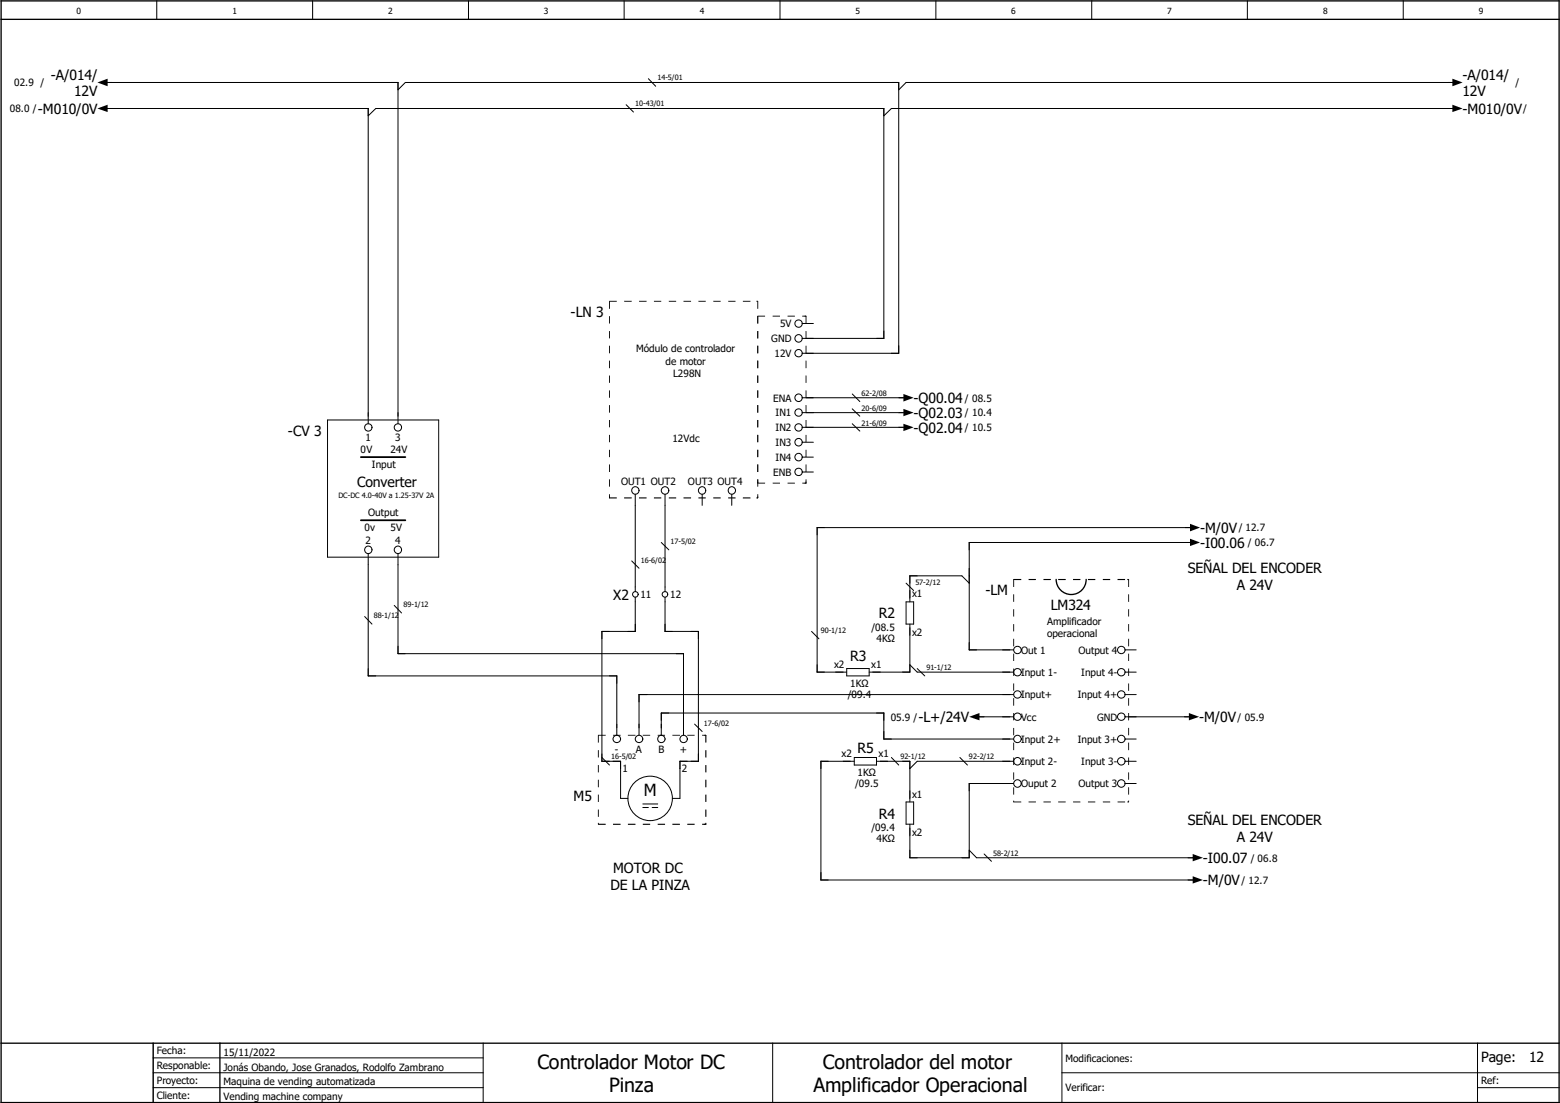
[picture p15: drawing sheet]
<svg xmlns="http://www.w3.org/2000/svg" width="297mm" height="210mm" viewBox="0 0 297 210" stroke-linecap="round" stroke-linejoin="round" font-family="sans-serif">
<defs><g id="words">
<g font-size="3.7">
<text x="102.3" y="203.5">Controlador Motor DC</text>
<text x="156.6" y="203.5">Controlador del motor</text>
<text x="116" y="207.9">Pinza</text>
<text x="154.9" y="207.9">Amplificador Operacional</text>
</g>
<text font-size="3.2" x="122.6" y="151.6">M</text>
<g font-size="2.7">
<text x="9.7" y="15.2">-A/014/</text>
<text x="278.4" y="15.2">-A/014/</text>
<text x="7.2" y="21.7">-M010/0V</text>
<text x="14.1" y="18.3">12V</text>
<text x="278.4" y="21.7">-M010/0V</text>
<text x="278.4" y="18.3">12V</text>
<text x="108.6" y="60.4">-LN 3</text>
<text x="173.9" y="76.8">-Q00.04</text>
<text x="54.8" y="83">-CV 3</text>
<text x="173.9" y="82.4">-Q02.04</text>
<text x="173.9" y="79.6">-Q02.03</text>
<text x="68" y="92.7">Converter</text>
<text x="228.5" y="101.5">-M/0V</text>
<text x="228.5" y="104.3">-I00.06</text>
<text x="187.6" y="113.3">-LM</text>
<text x="226.1" y="109.1">SEÑAL DEL ENCODER</text>
<text x="235.5" y="112.3">A 24V</text>
<text x="116.8" y="114.2">X2</text>
<text x="167.3" y="117.7">R2</text>
<text x="200.1" y="116.1">LM324</text>
<text x="161.9" y="125.9">R3</text>
<text x="174.9" y="137.5">-L+/24V</text>
<text x="228.3" y="137.5">-M/0V</text>
<text x="163.3" y="143.5">R5</text>
<text x="109.2" y="152.6">M5</text>
<text x="167.3" y="155.9">R4</text>
<text x="226.1" y="157.1">SEÑAL DEL ENCODER</text>
<text x="235.5" y="160.3">A 24V</text>
<text x="116.7" y="166.3">MOTOR DC</text>
<text x="229" y="164.3">-I00.07</text>
<text x="116.2" y="169.5">DE LA PINZA</text>
<text x="229" y="168.6">-M/0V</text>
<text x="282" y="202.3">Page:</text>
<text x="291.2" y="202.3">12</text>
</g>
<g font-size="1.9">
<text x="2.7" y="16.4">02.9 /</text>
<text x="288.5" y="16.4">/</text>
<text x="1.9" y="21.4">08.0 /</text>
<text x="290" y="21.4">/</text>
<text x="146.9" y="65.2">GND</text>
<text x="148.5" y="62.4">5V</text>
<text x="121.1" y="67.1">Módulo de controlador</text>
<text x="126.7" y="69.4">de motor</text>
<text x="128.1" y="71.7">L298N</text>
<text x="147.4" y="68">12V</text>
<text x="147.2" y="76.5">ENA</text>
<text x="183.7" y="76.5">/ 08.5</text>
<text x="69.6" y="84">1</text>
<text x="75.2" y="84">3</text>
<text x="147.7" y="79.3">IN1</text>
<text x="147.7" y="82.1">IN2</text>
<text x="183.7" y="82.1">/ 10.5</text>
<text x="183.7" y="79.3">/ 10.4</text>
<text x="68.7" y="86.3">0V</text>
<text x="70.8" y="89.1">Input</text>
<text x="74.3" y="86.3">24V</text>
<text x="128" y="84.2">12Vdc</text>
<text x="147.7" y="87.8">IN4</text>
<text x="147.7" y="85">IN3</text>
<text x="118.2" y="92.3">OUT1 OUT2</text>
<text x="131" y="92.3">OUT3 OUT4</text>
<text x="147.2" y="90.6">ENB</text>
<text x="69.4" y="101.1">0v</text>
<text x="70.1" y="98.3">Output</text>
<text x="74.3" y="101.1">5V</text>
<text x="235.8" y="101.2">/ 12.7</text>
<text x="69.6" y="103.6">2</text>
<text x="75.2" y="103.6">4</text>
<text x="237.6" y="104">/ 06.7</text>
<text x="121.9" y="113.9">11</text>
<text x="127.6" y="113.9">12</text>
<text x="173.7" y="113.7">x1</text>
<text x="199.3" y="118.9">Amplificador</text>
<text x="165.9" y="120.1">/08.5</text>
<text x="166.9" y="122.2">4KΩ</text>
<text x="173.7" y="121.1">x2</text>
<text x="194.4" y="124.5">Out 1</text>
<text x="199.3" y="121.2">operacional</text>
<text x="205.3" y="124.5">Output 4</text>
<text x="158.8" y="127.2">x2</text>
<text x="161.9" y="130.7">1KΩ</text>
<text x="165.9" y="127.2">x1</text>
<text x="194.4" y="128.7">Input 1-</text>
<text x="205.9" y="128.7">Input 4-</text>
<text x="161.4" y="132.8">/09.4</text>
<text x="169.6" y="137.2">05.9 /</text>
<text x="194.4" y="133">Input+</text>
<text x="194.4" y="137.2">Vcc</text>
<text x="205.2" y="133">Input 4+</text>
<text x="208.9" y="137.2">GND</text>
<text x="235.6" y="137.2">/ 05.9</text>
<text x="117.1" y="143.3">-</text>
<text x="121.1" y="143.3">A</text>
<text x="125.3" y="143.3">B</text>
<text x="129.5" y="143.3">+</text>
<text x="194.4" y="141.4">Input 2+</text>
<text x="205.2" y="141.4">Input 3+</text>
<text x="118.5" y="146.9">1</text>
<text x="129.8" y="146.9">2</text>
<text x="160.2" y="144.1">x2</text>
<text x="162.8" y="149.8">/09.5</text>
<text x="163.3" y="147.7">1KΩ</text>
<text x="167.3" y="144.1">x1</text>
<text x="194.4" y="145.7">Input 2-</text>
<text x="194.4" y="149.9">Ouput 2</text>
<text x="205.3" y="149.9">Output 3</text>
<text x="205.9" y="145.7">Input 3-</text>
<text x="173.7" y="151.9">x1</text>
<text x="165.9" y="158.2">/09.4</text>
<text x="166.9" y="160.3">4KΩ</text>
<text x="173.7" y="159.3">x2</text>
<text x="238.1" y="164">/ 06.8</text>
<text x="236.3" y="168.3">/ 12.7</text>
<text x="29.8" y="203.5">Responable:</text>
<text x="29.8" y="200.7">Fecha:</text>
<text x="42.5" y="201">15/11/2022</text>
<text x="42.5" y="203.8">Jonás Obando, Jose Granados, Rodolfo Zambrano</text>
<text x="202.9" y="202.1">Modificaciones:</text>
<text x="29.8" y="209.2">Cliente:</text>
<text x="29.8" y="206.4">Proyecto:</text>
<text x="42.5" y="206.7">Maquina de vending automatizada</text>
<text x="42.5" y="209.5">Vending machine company</text>
<text x="202.9" y="207.8">Verificar:</text>
<text x="282" y="206.4">Ref:</text>
</g>
<g font-size="1.6">
<text x="14.6" y="2.6">0</text>
<text x="44.2" y="2.6">1</text>
<text x="73.9" y="2.6">2</text>
<text x="103.5" y="2.6">3</text>
<text x="133.2" y="2.6">4</text>
<text x="162.9" y="2.6">5</text>
<text x="192.5" y="2.6">6</text>
<text x="222.2" y="2.6">7</text>
<text x="251.9" y="2.6">8</text>
<text x="281.6" y="2.6">9</text>
</g>
<g font-size="1.4">
<text x="125.2" y="15.3">14-5/01</text>
<text x="120.9" y="20.3">10-43/01</text>
<text x="164" y="75.4">62-2/08</text>
<text x="164" y="81">21-6/09</text>
<text x="164" y="78.2">20-6/09</text>
<text x="64.4" y="94.8">DC-DC 4.0-40V a 1.25-37V 2A</text>
<text x="122" y="107.1">16-6/02</text>
<text x="127.7" y="103.6">17-5/02</text>
<text x="174.3" y="111.4">57-2/12</text>
<text x="71.2" y="117.7">88-1/12</text>
<text x="76.8" y="115.6">89-1/12</text>
<text x="156.3" y="120.6">90-1/12</text>
<text x="176.4" y="127.6">91-1/12</text>
<text x="134" y="138.2">17-6/02</text>
<text x="116.4" y="144.6">16-5/02</text>
<text x="171.4" y="144.6">92-1/12</text>
<text x="184.5" y="144.6">92-2/12</text>
<text x="189.1" y="162.9">58-2/12</text>
</g>
</g></defs>
<g fill="none" stroke="#000" stroke-width=".19">
<path d="M20 15.7h55.8v65M29.8 .2v3.5M59.5 .2v3.5M75.8 17.1l1.4-1.4h93.9v51.6h-18.4M89.2 .2v3.5M118.8 .2v3.5M119.2 19.9l1.4 1.4M123.4 15l1.4 1.4M148.5 .2v3.5M178.2 .2v3.5M207.9 .2v3.5M237.5 .2v3.5"/>
<path d="M267.2 .2v3.5M277 15.7h-104.5l-1.4 1.4M20 20.7h50.1v60M70.1 22.1l1.4-1.4h96.8v43.7h-15.6M277 20.7h-107.3l-1.4 1.4M62.4 80h21.1v26.1h-21.1zM152.7 78.6h19.8M152.7 75.7h19.8M152.7 61.6h2.2M162.3 75l1.4 1.5M162.3 77.9l1.4 1.3M120.9 94.1v18.5"/>
<path d="M126.6 94.1v18.5M133.7 94.1v2.1M139.3 94.1v2.1M152.7 81.4h19.8M152.7 87h2.2M152.7 84.2h2.2M152.7 89.9h2.2M162.3 80.7l1.4 1.4M69.4 117.4l1.4 1.4M70.1 105.4v23.3h47.3v11.3M75.1 115.3l1.4 1.4M75.8 105.4v19.1h54.3v15.5"/>
<path d="M120.3 106.8l1.4 1.4M120.9 113.7v6.5h-6.3v24.7h3.6v7.1h1.3M125.9 103.3l1.4 1.4M126.6 113.7v6.5h6.4v24.7h-3.5v7.1h-1.5M172.5 114.6h1.4v4.2h-1.4zM172.5 111l1.4 1.4M173.2 118.8v9.2h-7.7M184.5 111l-1.4-1.4h-9.9v5M227.1 100.5h-71.5v27.5h5.6M227.1 103.3h-42.6v20.4h8.5M125.9 140v-4.2h42.4v4.9h24.7M132.2 137.9l1.5 1.4"/>
<path d="M154.5 120.2l1.4 1.4M161.2 127.3h4.3v1.4h-4.3zM173.2 126.6l1.4 1.4h18.4M174.6 127.3l1.5 1.4M185.9 136.5h7.1M193 132.2h-71.3v7.8M214.2 132.2h2.1M214.2 128h2.1M214.2 123.7h2.1M214.2 136.5h12.7M114.6 144.2l1.4 1.5M122.4 153.1h2.8"/>
<path d="M122.4 153.8h1M124.2 153.8h1M162.6 144.9h-6.3v22.7h71.3M162.6 144.2h4.3v1.5h-4.3zM166.9 144.9h6.3v7.8M169.7 144.2l1.4 1.5M172.5 152.7h1.4v4.2h-1.4zM182.8 144.2l1.4 1.5M193 144.9h-18.4l-1.4 1.4M193 149.2h-8.5v14.1h-11.3v-6.4M214.2 144.9h2.1M214.2 140.7h2.1"/>
<path d="M214.2 149.2h2.1M184.5 161.9l1.4 1.4h41.7M187.4 162.6l1.4 1.4M29.2 198.6v11.3M92 198.6v11.3M147.1 198.6v11.3M202.2 198.6v11.3M281.3 198.6v11.3M29.2 207.1h62.8M29.2 204.3h62.8M29.2 201.4h62.8M202.2 204.3h94.6"/>
<path d="M281.3 207.1h15.5"/>
<circle cx="152" cy="75.7" r=".71"/>
<circle cx="152" cy="64.4" r=".71"/>
<circle cx="152" cy="78.6" r=".7"/>
<circle cx="152" cy="61.6" r=".7"/>
<circle cx="152" cy="67.3" r=".7"/>
<circle cx="70.1" cy="81.4" r=".7"/>
<circle cx="75.8" cy="81.4" r=".7"/>
<circle cx="121" cy="93.4" r=".71"/>
<circle cx="126.6" cy="93.4" r=".72"/>
<circle cx="133.7" cy="93.4" r=".7"/>
<circle cx="139.3" cy="93.4" r=".71"/>
<circle cx="152" cy="87" r=".71"/>
<circle cx="152" cy="84.2" r=".71"/>
<circle cx="152" cy="89.9" r=".7"/>
<circle cx="152" cy="81.4" r=".7"/>
<circle cx="70.1" cy="104.7" r=".71"/>
<circle cx="75.8" cy="104.7" r=".7"/>
<circle cx="121" cy="113.2" r=".53"/>
<circle cx="126.6" cy="113.2" r=".53"/>
<circle cx="193.7" cy="132.2" r=".71"/>
<circle cx="193.7" cy="136.5" r=".71"/>
<circle cx="193.7" cy="123.8" r=".71"/>
<circle cx="193.7" cy="128" r=".71"/>
<circle cx="213.5" cy="136.5" r=".71"/>
<circle cx="213.5" cy="132.2" r=".71"/>
<circle cx="213.5" cy="128" r=".71"/>
<circle cx="213.5" cy="123.8" r=".71"/>
<circle cx="117.4" cy="140.7" r=".71"/>
<circle cx="121.7" cy="140.7" r=".71"/>
<circle cx="123.8" cy="152" r="4.2"/>
<circle cx="125.9" cy="140.7" r=".7"/>
<circle cx="130.1" cy="140.7" r=".7"/>
<circle cx="193.7" cy="144.9" r=".72"/>
<circle cx="193.7" cy="149.2" r=".72"/>
<circle cx="193.7" cy="140.7" r=".71"/>
<circle cx="213.5" cy="149.2" r=".72"/>
<circle cx="213.5" cy="144.9" r=".72"/>
<circle cx="213.5" cy="140.7" r=".71"/>
</g>
<path d="M.2 3.7h296.6M.2 .2h296.6v209.7h-296.6zM201.1 110.3a2.86 2.86 0 0 0 2.8 2.9 2.86 2.86 0 0 0 2.9-2.9M.2 198.6h296.6M41.9 198.6v11.3" fill="none" stroke="#000" stroke-width=".25"/>
<g fill="#000">
<path d="M18.5 20.7l2-.8v1.4zM18.5 15.7l2-.7v1.4zM276.5 19.9l2 .8-2 .6zM276.5 15l2 .7-2 .7zM144 57.3l.4 .1h-.4zM153.2 60.1l.3 .1-.3 .1zM172 77.9l1.9 .7-1.9 .6zM172 75l1.9 .7-1.9 .8zM116 94.5h.1l-.1 .4zM144 94.7l.4 .1-.4 .1zM144.2 91.7h.2l-.1 .4zM144.2 94.5h.2l-.1 .4z"/>
<path d="M153.2 91.9l.3 .1-.3 .1zM153.4 91.7h.1v.4zM172 80.7l1.9 .7-1.9 .7zM226.6 99.7l1.9 .8-1.9 .7zM214.6 110.2l.4 .1-.4 .1zM226.6 102.6l1.9 .7-1.9 .7zM184.5 136.5l2-.7v1.4zM226.4 135.8l1.9 .7-1.9 .7zM113.8 156.7h.2l-.1 .4zM134.1 156.8l.4 .1-.4 .2zM134.1 139.9l.4 .1-.4 .1zM134.3 156.7h.2l-.1 .4z"/>
<path d="M192.9 152.4h.2l-.1 .4zM214.6 152.6l.4 .1-.4 .1zM214.8 152.4h.2l-.1 .4zM227.1 162.6l1.9 .7-1.9 .7zM227.1 166.8l1.9 .8-1.9 .6z"/>
<path d="M116 57.4v1.4h.1v-1.4zM116 60.2v1.4h.1v-1.4zM116 63v1.4h.1v-1.4zM116 65.8v1.5h.1v-1.5zM116 68.7v1.4h.1v-1.4zM116 71.5v1.4h.1v-1.4zM116 74.3v1.4h.1v-1.4zM116 77.1v1.5h.1v-1.5zM116 80v1.4h.1v-1.4zM116 82.8v1.4h.1v-1.4zM116 85.6v1.4h.1v-1.4zM116 88.4v1.5h.1v-1.5zM116 91.3v1.4h.1v-1.4zM116 94.1v.8l.1-.8z"/>
<path d="M116 57.3v.1h1.4v-.1zM118.8 57.3v.1h1.5v-.1zM121.7 57.3v.1h1.4v-.1zM124.5 57.3v.1h1.4v-.1zM127.3 57.3v.1h1.4v-.1zM130.1 57.3v.1h1.5v-.1zM133 57.3v.1h1.4v-.1zM135.8 57.3v.1h1.4v-.1zM138.6 57.3v.1h1.4v-.1zM141.4 57.3v.1h1.5v-.1zM144.3 57.3v.1z"/>
<path d="M144.2 57.4v1.4h.2v-1.4zM144.2 60.2v1.4h.2v-1.4zM144.2 63v1.4h.2v-1.4zM144.2 65.8v1.5h.2v-1.5zM144.2 68.7v1.4h.2v-1.4zM144.2 71.5v1.4h.2v-1.4zM144.2 74.3v1.4h.2v-1.4zM144.2 77.1v1.5h.2v-1.5zM144.2 80v1.4h.2v-1.4zM144.2 82.8v1.4h.2v-1.4zM144.2 85.6v1.4h.2v-1.4zM144.2 88.4v1.5h.2v-1.5zM144.2 91.3v1.4h.2v-1.4zM144.2 94.1l.1 .8 .1-.8z"/>
<path d="M144.2 60.2v1.4h.2v-1.4zM144.2 63v1.4h.2v-1.4zM144.2 65.8v1.5h.2v-1.5zM144.2 68.7v1.4h.2v-1.4zM144.2 71.5v1.4h.2v-1.4zM144.2 74.3v1.4h.2v-1.4zM144.2 77.1v1.5h.2v-1.5zM144.2 80v1.4h.2v-1.4zM144.2 82.8v1.4h.2v-1.4zM144.2 85.6v1.4h.2v-1.4zM144.2 88.4v1.5h.2v-1.5zM144.2 91.3l.1 .8 .1-.8z"/>
<path d="M144.3 60.1v.2h1.4v-.2zM147.1 60.1v.2h1.4v-.2zM149.9 60.1v.2h1.4v-.2zM152.7 60.1v.2l.8-.1z"/>
<path d="M153.4 60.2v1.4h.1v-1.4zM153.4 63v1.4h.1v-1.4zM153.4 65.8v1.5h.1v-1.5zM153.4 68.7v1.4h.1v-1.4zM153.4 71.5v1.4h.1v-1.4zM153.4 74.3v1.4h.1v-1.4zM153.4 77.1v1.5h.1v-1.5zM153.4 80v1.4h.1v-1.4zM153.4 82.8v1.4h.1v-1.4zM153.4 85.6v1.4h.1v-1.4zM153.4 88.4v1.5h.1v-1.5zM153.4 91.3l.1 .8v-.8z"/>
<path d="M116 94.7v.2h1.4v-.2zM118.8 94.7v.2h1.5v-.2zM121.7 94.7v.2h1.4v-.2zM124.5 94.7v.2h1.4v-.2zM127.3 94.7v.2h1.4v-.2zM130.1 94.7v.2h1.5v-.2zM133 94.7v.2h1.4v-.2zM135.8 94.7v.2h1.4v-.2zM138.6 94.7v.2h1.4v-.2zM141.4 94.7v.2h1.5v-.2zM144.3 94.7v.2z"/>
<path d="M144.3 91.9v.2h1.4v-.2zM147.1 91.9v.2h1.4v-.2zM149.9 91.9v.2h1.4v-.2zM152.7 91.9v.2l.8-.1z"/>
<path d="M192.9 110.3v1.5h.2v-1.5zM192.9 113.2v1.4h.2v-1.4zM192.9 116v1.4h.2v-1.4zM192.9 118.8v1.4h.2v-1.4zM192.9 121.6v1.5h.2v-1.5zM192.9 124.5v1.4h.2v-1.4zM192.9 127.3v1.4h.2v-1.4zM192.9 130.1v1.4h.2v-1.4zM192.9 132.9v1.5h.2v-1.5zM192.9 135.8v1.4h.2v-1.4zM192.9 138.6v1.4h.2v-1.4zM192.9 141.4v1.4h.2v-1.4zM192.9 144.2v1.5h.2v-1.5zM192.9 147.1v1.4h.2v-1.4zM192.9 149.9v1.4h.2v-1.4z"/>
<path d="M193 110.2v.2h1.4v-.2zM195.8 110.2v.2h1.4v-.2zM198.7 110.2v.2h1.4v-.2zM201.5 110.2v.2h1.4v-.2zM204.3 110.2v.2h1.4v-.2zM207.1 110.2v.2h1.4v-.2zM210 110.2v.2h1.4v-.2zM212.8 110.2v.2h1.4v-.2z"/>
<path d="M214.8 110.3v1.5h.2v-1.5zM214.8 113.2v1.4h.2v-1.4zM214.8 116v1.4h.2v-1.4zM214.8 118.8v1.4h.2v-1.4zM214.8 121.6v1.5h.2v-1.5zM214.8 124.5v1.4h.2v-1.4zM214.8 127.3v1.4h.2v-1.4zM214.8 130.1v1.4h.2v-1.4zM214.8 132.9v1.5h.2v-1.5zM214.8 135.8v1.4h.2v-1.4zM214.8 138.6v1.4h.2v-1.4zM214.8 141.4v1.4h.2v-1.4zM214.8 144.2v1.5h.2v-1.5zM214.8 147.1v1.4h.2v-1.4zM214.8 149.9v1.4h.2v-1.4z"/>
<path d="M113.9 139.9l-.1 1.5h.2zM113.8 142.8v1.4h.2v-1.4zM113.8 145.7v1.4h.2v-1.4zM113.8 148.5v1.4h.2v-1.4zM113.8 151.3v1.4h.2v-1.4zM113.8 154.1v1.4h.2v-1.4z"/>
<path d="M134.3 140v1.4h.2v-1.4zM134.3 142.8v1.4h.2v-1.4zM134.3 145.7v1.4h.2v-1.4zM134.3 148.5v1.4h.2v-1.4zM134.3 151.3v1.4h.2v-1.4zM134.3 154.1v1.4h.2v-1.4z"/>
<path d="M113.9 156.8v.3h1.4v-.3zM116.7 156.8v.3h1.5v-.3zM119.5 156.8v.3h1.5v-.3zM122.4 156.8v.3h1.4v-.3zM125.2 156.8v.3h1.4v-.3zM128 156.8v.3h1.5v-.3zM130.9 156.8v.3h1.3v-.3zM133.7 156.8v.3h.7l.1-.2z"/>
<path d="M113.9 139.9v.2h1.4v-.2zM116.7 139.9v.2h1.5v-.2zM119.5 139.9v.2h1.5v-.2zM122.4 139.9v.2h1.4v-.2zM125.2 139.9v.2h1.4v-.2zM128 139.9v.2h1.5v-.2zM130.9 139.9v.2h1.3v-.2zM133.7 139.9v.2l.8-.1z"/>
<path d="M192.9 152.7l1.5 .1v-.2zM195.8 152.6v.2h1.4v-.2zM198.7 152.6v.2h1.4v-.2zM201.5 152.6v.2h1.4v-.2zM204.3 152.6v.2h1.4v-.2zM207.1 152.6v.2h1.4v-.2zM210 152.6v.2h1.4v-.2zM212.8 152.6v.2h1.4v-.2z"/>
</g>
<path d="M68.7 87h8.5M68.7 99.1h8.5" fill="none" stroke="#000" stroke-width=".34"/>
<use href="#words"/>
</svg>
